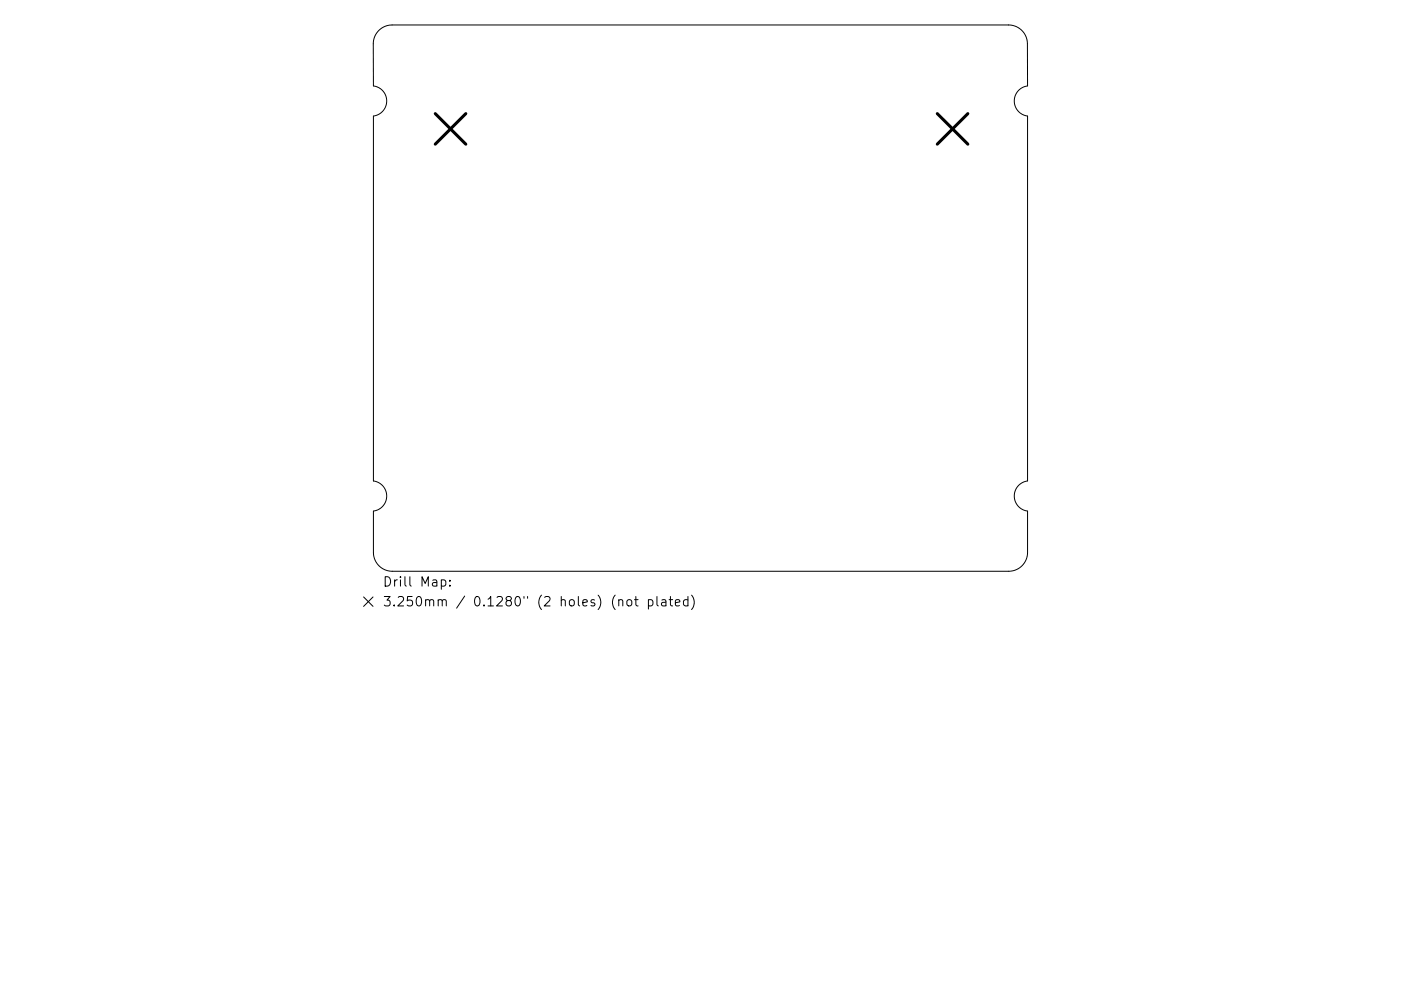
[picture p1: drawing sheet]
<svg xmlns="http://www.w3.org/2000/svg" width="297mm" height="210mm" viewBox="0 0 297 210" stroke-linecap="round" stroke-linejoin="round" font-family="sans-serif">
<defs><g id="words">
<g font-size="2.8">
<text x="81.1" y="124.5">Drill Map:</text>
<text x="81.1" y="128.7">3.250mm / 0.1280&quot; (2 holes) (not plated)</text>
</g>
</g></defs>
<g fill="none" stroke="#000" stroke-width=".21">
<path d="M80.3 6.5a4 4 0 0 1 2.8-1.2h130.7a4 4 0 0 1 4 4l.1 8.9a3.2 3.2 0 0 0-2.9 3.2 3.2 3.2 0 0 0 2.9 3.2v77.4a3.2 3.2 0 0 0-2.9 3.2 3.2 3.2 0 0 0 2.9 3.2v8.8a4 4 0 0 1-4 4h-130.7a4 4 0 0 1-4-4v-8.8a3.2 3.2 0 0 0 2.8-3.2 3.2 3.2 0 0 0-2.8-3.2v-77.4a3.2 3.2 0 0 0 2.8-3.2 3.2 3.2 0 0 0-2.8-3.2l-.1-8.9a4 4 0 0 1 1.2-2.8zM77.1 126.7l2 2M79.1 126.7l-2 2M93.6 123.1l.5-.1 .4 .4v.6l-.2 .3h-.7M95.4 124.2v.2M95.4 123.1v.2M131.2 127.4l.3-.2 .5 .1v1.3M133 127.4l.3-.2a.54 .54 0 0 1 .7 .4l-.1 .8a.54 .54 0 0 1-.6 .2 .54 .54 0 0 1-.4-.4zM134.5 127.2h.8M134.8 126.6v1.7l.1 .2 .4 .1M137.5 127.3l.5-.1 .4 .4v.6l-.2 .3h-.7M137.5 127.2v2"/>
<path d="M139.3 126.6v1.7l.3 .3M140.3 127.3h.8l.1 1.3M141.2 127.7l-.7 .1a.39 .39 0 0 0-.3 .4 .39 .39 0 0 0 .3 .4l.7-.1M141.9 127.2h.7M142.1 126.6v1.7l.1 .2 .4 .1M143.2 127.9l.9-.2-.1-.4-.5-.1-.3 .3 .1 1h.7M145.9 127.3l-.6-.1-.4 .4v.6l.2 .3h.8M145.9 126.6v2M146.6 126.3a2.29 2.29 0 0 1 0 3"/>
</g>
<path d="M92.3 24.1l6.5 6.5M98.8 24.1l-6.5 6.5M198.7 24.1l6.5 6.5M205.2 24.1l-6.5 6.5" fill="none" stroke="#000" stroke-width=".65"/>
<use href="#words"/>
</svg>
